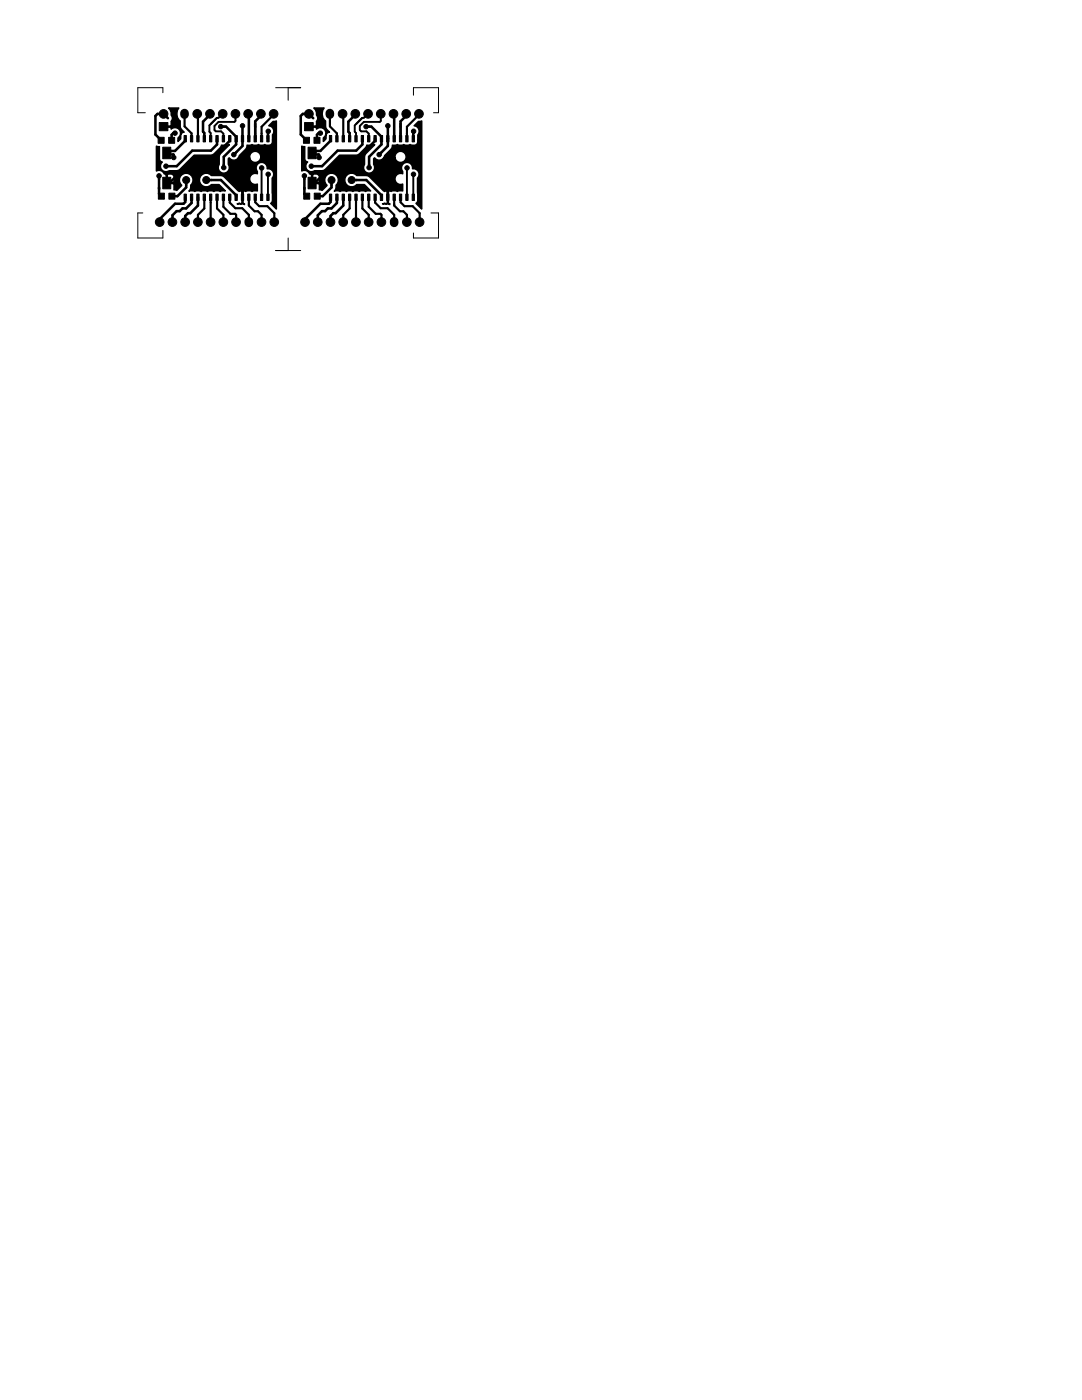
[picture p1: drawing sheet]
<svg xmlns="http://www.w3.org/2000/svg" width="216mm" height="279mm" viewBox="0 0 216 279" stroke-linecap="round" stroke-linejoin="round" font-family="sans-serif">
<g fill="#000" stroke="#000" stroke-width=".2">
<path d="M31.6 27.4h1.2v1.2h-1.2zM31.6 38.6h1.2v1.1h-1.2zM31.8 24.5h1.7v1.6h-1.7zM33.7 27.4h1.1v1.2h-1.1zM32.5 29.4h1.6v2.3h-1.6zM32.5 35.4h1.6v2.3h-1.6zM33.7 38.6h1.2v1.1h-1.2zM36.7 27.1h.5v1.2h-.5zM38 27.1h.5v1.2h-.5zM39.3 27.1h.4v1.2h-.4zM40.5 27.1h.5v1.2h-.5zM41.8 27.1h.5v1.2h-.5z"/>
<path d="M43.1 27.1h.4v1.2h-.4zM44.3 27.1h.5v1.2h-.5zM45.6 27.1h.5v1.2h-.5zM46.9 27.1h.4v1.2h-.4zM48.2 27.1h.4v1.2h-.4zM49.4 27.1h.5v1.2h-.5zM50.7 27.1h.5v1.2h-.5zM52 27.1h.4v1.2h-.4zM53.2 27.1h.5v1.2h-.5zM60.6 27.4h1.2v1.2h-1.2zM60.6 38.6h1.2v1.1h-1.2zM60.8 24.5h1.7v1.6h-1.7z"/>
<path d="M62.7 27.4h1.1v1.2h-1.1zM61.5 29.4h1.6v2.3h-1.6zM61.5 35.4h1.6v2.3h-1.6zM62.7 38.6h1.2v1.1h-1.2zM65.7 27.1h.5v1.2h-.5zM67 27.1h.5v1.2h-.5zM68.3 27.1h.4v1.2h-.4zM69.5 27.1h.5v1.2h-.5zM70.8 27.1h.5v1.2h-.5zM72.1 27.1h.4v1.2h-.4zM73.3 27.1h.5v1.2h-.5zM74.6 27.1h.5v1.2h-.5z"/>
<path d="M75.9 27.1h.4v1.2h-.4zM77.2 27.1h.4v1.2h-.4zM78.4 27.1h.5v1.2h-.5zM79.7 27.1h.5v1.2h-.5zM81 27.1h.4v1.2h-.4zM82.2 27.1h.5v1.2h-.5zM36.7 38.7h.5v1.3h-.5zM38 38.7h.5v1.3h-.5zM39.3 38.7h.4v1.3h-.4zM40.5 38.7h.5v1.3h-.5zM41.8 38.7h.5v1.3h-.5zM43.1 38.7h.4v1.3h-.4z"/>
<path d="M44.3 38.7h.5v1.3h-.5zM45.6 38.7h.5v1.3h-.5zM46.9 38.7h.4v1.3h-.4zM48.2 38.7h.4v1.3h-.4zM49.4 38.7h.5v1.3h-.5zM50.7 38.7h.5v1.3h-.5zM52 38.7h.4v1.3h-.4zM53.2 38.7h.5v1.3h-.5zM65.7 38.7h.5v1.3h-.5zM67 38.7h.5v1.3h-.5zM68.3 38.7h.4v1.3h-.4zM69.5 38.7h.5v1.3h-.5z"/>
<path d="M70.8 38.7h.5v1.3h-.5zM72.1 38.7h.4v1.3h-.4zM73.3 38.7h.5v1.3h-.5zM74.6 38.7h.5v1.3h-.5zM75.9 38.7h.4v1.3h-.4zM77.2 38.7h.4v1.3h-.4zM78.4 38.7h.5v1.3h-.5zM79.7 38.7h.5v1.3h-.5zM81 38.7h.4v1.3h-.4zM82.2 38.7h.5v1.3h-.5z"/>
<circle cx="31.7" cy="35.1" r=".44"/>
<circle cx="32.6" cy="22.7" r=".86"/>
<circle cx="33.1" cy="33.2" r=".44"/>
<circle cx="33.3" cy="37" r=".44"/>
<circle cx="34.7" cy="31.4" r=".44"/>
<circle cx="34.9" cy="26.6" r=".44"/>
<circle cx="37.2" cy="35.9" r=".7"/>
<circle cx="39.4" cy="22.7" r=".86"/>
<circle cx="41.2" cy="35.9" r=".7"/>
<circle cx="41.3" cy="33.3" r=".7"/>
<circle cx="41.9" cy="22.7" r=".86"/>
<circle cx="44" cy="25.3" r=".44"/>
<circle cx="44.4" cy="22.7" r=".86"/>
<circle cx="44.6" cy="33.4" r=".44"/>
<circle cx="46.7" cy="30.9" r=".44"/>
<circle cx="47" cy="22.7" r=".86"/>
<circle cx="48.4" cy="25.1" r=".44"/>
<circle cx="49.2" cy="36.6" r=".7"/>
<circle cx="49.5" cy="22.7" r=".86"/>
<circle cx="52.1" cy="22.7" r=".86"/>
<circle cx="52.2" cy="33.5" r=".44"/>
<circle cx="53.5" cy="34.8" r=".44"/>
<circle cx="53.5" cy="26.2" r=".44"/>
<circle cx="54.6" cy="22.7" r=".86"/>
<circle cx="60.7" cy="35.1" r=".44"/>
<circle cx="61.6" cy="22.7" r=".86"/>
<circle cx="62.1" cy="33.2" r=".44"/>
<circle cx="62.3" cy="37" r=".44"/>
<circle cx="63.7" cy="31.4" r=".44"/>
<circle cx="63.9" cy="26.6" r=".44"/>
<circle cx="66.2" cy="35.9" r=".7"/>
<circle cx="68.4" cy="22.7" r=".86"/>
<circle cx="70.2" cy="35.9" r=".7"/>
<circle cx="70.3" cy="33.3" r=".7"/>
<circle cx="70.9" cy="22.7" r=".86"/>
<circle cx="73" cy="25.3" r=".44"/>
<circle cx="73.4" cy="22.7" r=".86"/>
<circle cx="73.6" cy="33.4" r=".44"/>
<circle cx="75.7" cy="30.9" r=".44"/>
<circle cx="76" cy="22.7" r=".86"/>
<circle cx="77.4" cy="25.1" r=".44"/>
<circle cx="78.2" cy="36.6" r=".7"/>
<circle cx="78.5" cy="22.7" r=".86"/>
<circle cx="81.1" cy="22.7" r=".86"/>
<circle cx="81.2" cy="33.5" r=".44"/>
<circle cx="82.5" cy="34.8" r=".44"/>
<circle cx="82.5" cy="26.2" r=".44"/>
<circle cx="83.6" cy="22.7" r=".86"/>
<circle cx="31.9" cy="44.3" r=".86"/>
<circle cx="34.4" cy="44.3" r=".86"/>
<circle cx="36.9" cy="44.3" r=".86"/>
<circle cx="39.5" cy="44.3" r=".86"/>
<circle cx="42" cy="44.3" r=".86"/>
<circle cx="44.6" cy="44.3" r=".86"/>
<circle cx="47.1" cy="44.3" r=".86"/>
<circle cx="52.2" cy="44.3" r=".86"/>
<circle cx="54.7" cy="44.3" r=".86"/>
<circle cx="60.9" cy="44.3" r=".86"/>
<circle cx="63.4" cy="44.3" r=".86"/>
<circle cx="65.9" cy="44.3" r=".86"/>
<circle cx="68.5" cy="44.3" r=".86"/>
<circle cx="71" cy="44.3" r=".86"/>
<circle cx="73.6" cy="44.3" r=".86"/>
<circle cx="76.1" cy="44.3" r=".86"/>
<circle cx="81.2" cy="44.3" r=".86"/>
<circle cx="83.7" cy="44.3" r=".86"/>
</g>
<path d="M36.8 22.6v.3M65.8 22.6v.3M49.6 44.2v.3M78.6 44.2v.3" fill="none" stroke="#000" stroke-width="1.7"/>
<path d="M32.5 18.5v-1h-5v5h1.5M55 17.5h5M57.5 17.5v2.5M82.5 19v-1.5h5v5h-1M28.5 42.5h-1v5h5v-1.5M55 50h5M57.5 47.5v2.5M86 42.5h1.5v5h-5v-1" fill="none" stroke="#000" stroke-width=".2"/>
<g fill="none" stroke="#000" stroke-width=".51">
<path d="M31.7 35.1v3.6l.5 .5M32.2 28h.1M33.3 30.8h1.3l.1 .6M33.5 23.6l-.9-.9h-1.2l-.4 .4v3.7l1.2 1.2M34.9 26.6h-.3l-.3 .3v1.1M37 39.4v.9l-.4 .4h-1.7l-3 3v.6M37 27.7v.4l-2.1 2h-.8l-.7 .7M37.2 35.9v1.5l-1.8 1.8h-1.1M38.2 39.4v1.1l-1.1 1.1h-.7l-.5 .5h-.7l-.8 .9v1.3M39.5 39.4v1.6l-1.5 1.5h-.5l-.5 .6v1.2M41.2 35.9h2.9l3 3.1v.4M41.9 22.7v.2l-1.4 1.4v2l.3 .2v1.2"/>
<path d="M43.3 27.7v1.1l-1.2 1.3h-3.7l-3.1 3.1h-2.2M44 25.3h1.1l2 2v1.5l-2.5 2.5v2.1M45.8 27.7v.4l-2.4 2.4v.6l-2.1 2.2h-4.2l-3.8 3.7M48.4 25.1v4l-1.7 1.8M48.4 27.6v.1M49.2 36.6l-.8 .8v2M49.5 22.7l.2 .2v4.8M52.1 22.7v.4l-1.2 1.1v3.5M53.5 26.2v1.5M60.7 35.1v3.6l.5 .5M61.2 28h.1M62.3 30.8h1.3l.1 .6"/>
<path d="M62.5 23.6l-.9-.9h-1.2l-.4 .4v3.7l1.2 1.2M63.9 26.6h-.3l-.3 .3v1.1M66 39.4v.9l-.4 .4h-1.7l-3 3v.6M66 27.7v.4l-2.1 2h-.8l-.7 .7M66.2 35.9v1.5l-1.8 1.8h-1.1M67.2 39.4v1.1l-1.1 1.1h-.7l-.5 .5h-.7l-.8 .9v1.3M68.5 39.4v1.6l-1.5 1.5h-.5l-.5 .6v1.2M70.2 35.9h2.9l3 3.1v.4M70.9 22.7v.2l-1.4 1.4v2l.3 .2v1.2M72.3 27.7v1.1l-1.2 1.3h-3.7l-3.1 3.1h-2.2M73 25.3h1.1l2 2v1.5l-2.5 2.5v2.1M74.8 27.7v.4l-2.4 2.4v.6l-2.1 2.2h-4.2l-3.8 3.7"/>
<path d="M77.4 25.1v4l-1.7 1.8M77.4 27.6v.1M78.2 36.6l-.8 .8v2M78.5 22.7l.2 .2v4.8M81.1 22.7v.4l-1.2 1.1v3.5M82.5 26.2v1.5"/>
</g>
<path d="M44.4 22.7l-.8 .8h-.3l-1.5 1.5v1.3l.2 .2v1.2M47 22.7v1.4l-.2 .2h-3.2l-.8 .8v.9l.3 .2h1l.5 .5v1M52.2 33.5v5.9M53.5 34.8v4.6M73.4 22.7l-.8 .8h-.3l-1.5 1.5v1.3l.2 .2v1.2M76 22.7v1.4l-.2 .2h-3.2l-.8 .8v.9l.3 .2h1l.5 .5v1M81.2 33.5v5.9M81.2 33.5h.1M82.5 34.8v4.6" fill="none" stroke="#000" stroke-width=".38"/>
<g fill="none" stroke="#000" stroke-width=".43">
<path d="M36.8 22.7v2.5l1.4 1.4v1.1M39.4 22.7l.1 .2v4.8M40.8 39.4v2.2l-1.3 1.3v1.4M42 39.4v4.9M43.3 39.4v2.2l1.3 1.3v1.4M44.6 39.4v1.9l1.4 1.4h.9l.2 .2v1.4M45.8 39.4v1l1.2 1.2h1.3l1.4 1.3v1.4M49.7 39.4v1.6l1.1 1.2h.7l.7 .7v1.4M50.9 25.3v2.4M50.9 39.4v1l.8 .7h1.6l1.4 1.4v1.8M54.6 22.7v.2l-2.4 2.4v2.4M65.8 22.7v2.5l1.4 1.4v1.1"/>
<path d="M68.4 22.7l.1 .2v4.8M69.8 39.4v2.2l-1.3 1.3v1.4M71 39.4v4.9M72.3 39.4v2.2l1.3 1.3v1.4M73.6 39.4v1.9l1.4 1.4h.9l.2 .2v1.4M74.8 39.4v1l1.2 1.2h1.3l1.4 1.3v1.4M78.7 39.4v1.6l1.1 1.2h.7l.7 .7v1.4M79.9 25.3v2.4M79.9 39.4v1l.8 .7h1.6l1.4 1.4v1.8M83.6 22.7v.2l-2.4 2.4v2.4M47.2 44l-.1 .2M76.2 44l-.1 .2"/>
</g>
<path d="M33.6 21.6h2.1a1.85 1.85 0 0 0 .3 2.5 1.91 1.91 0 0 0 .8 2.3h-.1a.67 .67 0 0 0-.6 .7l-.1 .6-.5 .5v-.7a1.11 1.11 0 0 0 .3-1.6 1.11 1.11 0 0 0-1.6-.1l-.2-.4h-1.5v-.3l1.5 .1 .2-.2-.1-.7a.9 .9 0 0 0 .1-1.3v-.6zM45.7 27.6h.3v.2h-.3zM62.6 21.6h2.1a1.85 1.85 0 0 0 .3 2.5 1.91 1.91 0 0 0 .8 2.3h-.1a.67 .67 0 0 0-.6 .7l-.1 .6-.5 .5v-.7a1.11 1.11 0 0 0 .3-1.6 1.11 1.11 0 0 0-1.6-.1l-.2-.4h-1.5v-.3l1.5 .1 .2-.2-.1-.7a.9 .9 0 0 0 .1-1.3v-.6zM74.7 27.6h.3v.2h-.3zM31.2 29.2l.6 .1v2.4a.65 .65 0 0 0 .6 .6 1.11 1.11 0 0 0-.2 1.6 1.11 1.11 0 0 0 1.6 .2l1.8-.1 3.1-3 3.7-.1 1.6-1.4 .2-.5h.6l.4-.2 .4 .2 .1-.2-1.9 2.1-.1 1.9a1.12 1.12 0 0 0 .9 1.8 1.12 1.12 0 0 0 1-1.8v-1.1l.1-.2a1.11 1.11 0 0 0 1.8 0h2.3a1.13 1.13 0 0 0 1.8 .7 1.13 1.13 0 0 0 0-1.8 1.13 1.13 0 0 0-1.8 .7v.4h-2.3l.3-.5 1.2-1.2 .3-.8h.6a.62 .62 0 0 1 .8 0h.5a.62 .62 0 0 1 .8 0h.4a.62 .62 0 0 1 .8 0 .83 .83 0 0 0 1.2-.7v-.6a1.52 1.52 0 0 1 .2-1.3 1.1 1.1 0 0 0-1-1.3l.9-.9 .6-.1v17.6l-1.1-1.1 .4-.6-.1-4.5a1.1 1.1 0 0 0 .2-1.3 1.1 1.1 0 0 0-1.2-.5 1.12 1.12 0 0 0-1.4-1.3 1.12 1.12 0 0 0-.6 1.8v.5a1.11 1.11 0 0 0-1.5 1 1.11 1.11 0 0 0 1.5 1v1.4h-.6a.62 .62 0 0 1-.8 0l-.9 .1-.3-.1-.2 .1v2.3l.3 .1v.2l-1.5-.1 .4-.2 .4 .2 .2-.2v-2.3l-.2-.1-.4 .1-.2-.1-3.1-3-2.2-.1a1.37 1.37 0 0 0-2-.1 1.37 1.37 0 0 0 0 2 1.37 1.37 0 0 0 2-.1h1.5l1.3 1.3h-.7a.62 .62 0 0 1-.8 0h-.4a.62 .62 0 0 1-.8 0h-.5a.62 .62 0 0 1-.8 0h-.5a.62 .62 0 0 1-.8 0h-.4a.62 .62 0 0 1-.8 0h-.8l.3-.3 .1-.9a1.38 1.38 0 0 0 0-2 1.38 1.38 0 0 0-2 .1 1.38 1.38 0 0 0 .1 2l-.9 1-.6-.1v-1.1l-.1-.2h-1.4v-1.7h.2v1.5h1.2l.1-.1-.1-1.3-.4-.3h-.7l-.1 .2-.6-.2a1.07 1.07 0 0 0-1.6-.6zM60.2 29.2l.6 .1v2.4a.65 .65 0 0 0 .6 .6 1.11 1.11 0 0 0-.2 1.6 1.11 1.11 0 0 0 1.6 .2l1.8-.1 3.1-3 3.7-.1 1.6-1.4 .2-.5h.6l.4-.2 .4 .2 .1-.2-1.9 2.1-.1 1.9a1.12 1.12 0 0 0 .9 1.8 1.12 1.12 0 0 0 1-1.8v-1.1l.1-.2a1.11 1.11 0 0 0 1.8 0h2.3a1.13 1.13 0 0 0 1.8 .7 1.13 1.13 0 0 0 0-1.8 1.13 1.13 0 0 0-1.8 .7v.4h-2.3l.3-.5 1.2-1.2 .3-.8h.6a.62 .62 0 0 1 .8 0h.5a.62 .62 0 0 1 .8 0h.4a.62 .62 0 0 1 .8 0 .83 .83 0 0 0 1.2-.7v-.6a1.52 1.52 0 0 1 .2-1.3 1.1 1.1 0 0 0-1-1.3l.9-.9 .6-.1v17.6l-1.1-1.1 .4-.6-.1-4.5a1.1 1.1 0 0 0 .2-1.3 1.1 1.1 0 0 0-1.2-.5 1.12 1.12 0 0 0-1.4-1.3 1.12 1.12 0 0 0-.6 1.8v.5a1.11 1.11 0 0 0-1.5 1 1.11 1.11 0 0 0 1.5 1v1.4h-.6a.62 .62 0 0 1-.8 0l-.9 .1-.3-.1-.2 .1v2.3l.3 .1v.2l-1.5-.1 .4-.2 .4 .2 .2-.2v-2.3l-.2-.1-.4 .1-.2-.1-3.1-3-2.2-.1a1.37 1.37 0 0 0-2-.1 1.37 1.37 0 0 0 0 2 1.37 1.37 0 0 0 2-.1h1.5l1.3 1.3h-.7a.62 .62 0 0 1-.8 0h-.4a.62 .62 0 0 1-.8 0h-.5a.62 .62 0 0 1-.8 0h-.5a.62 .62 0 0 1-.8 0h-.4a.62 .62 0 0 1-.8 0h-.8l.3-.3 .1-.9a1.38 1.38 0 0 0 0-2 1.38 1.38 0 0 0-2 .1 1.38 1.38 0 0 0 .1 2l-.9 1-.6-.1v-1.1l-.1-.2h-1.5l.1-1.7h.2v1.5h1.2l.1-.1-.1-1.3-.4-.3h-.7l-.1 .2-.6-.2a1.07 1.07 0 0 0-1.6-.6z" fill="#000" stroke="#000" stroke-width=".3"/>
</svg>
